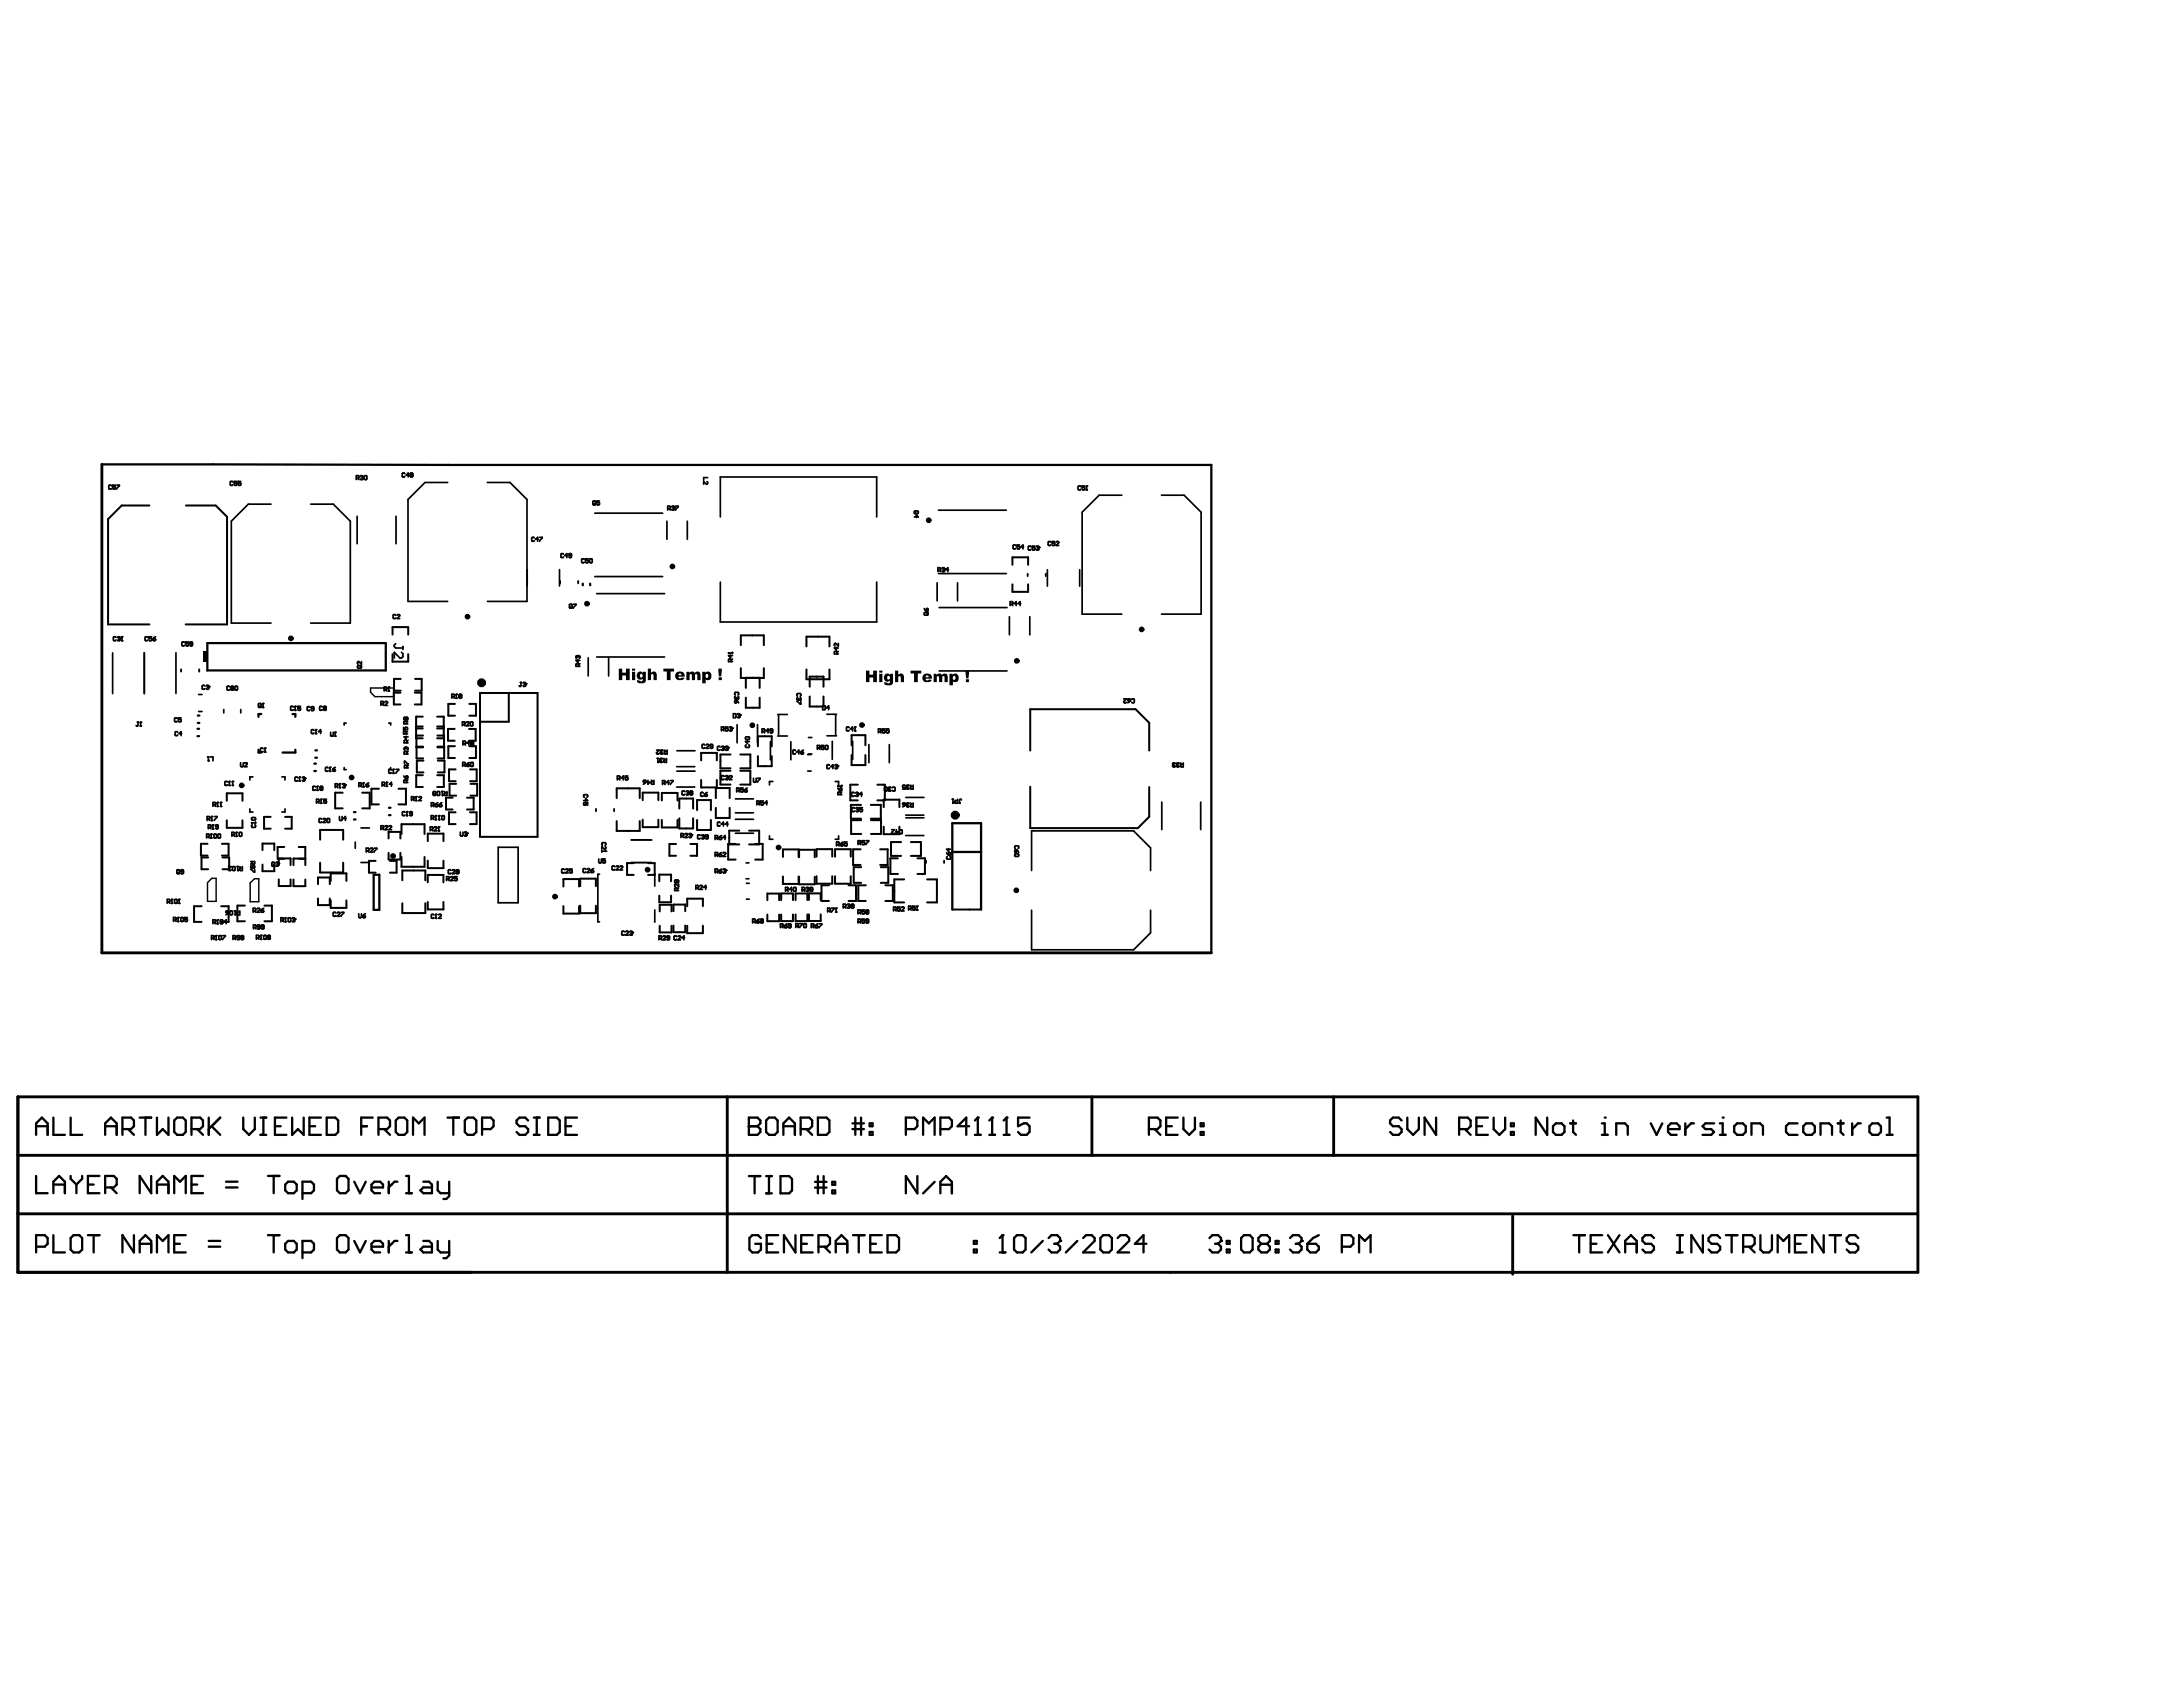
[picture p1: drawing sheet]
<svg xmlns="http://www.w3.org/2000/svg" width="279mm" height="216mm" viewBox="0 0 279 216" stroke-linecap="round" stroke-linejoin="round" font-family="sans-serif">
<path d="M13 59.4v62.5h142M2.3 147.9h243.2M2.3 155.3h243.1M2.3 140.4v22.4h243.2v-22.4h-243.2v22.4M93.1 140.4v22.4M139.8 140.4v7.5M170.7 140.4v7.5M193.6 155.6v7.5" fill="none" stroke="#000" stroke-width=".37"/>
<g fill="none" stroke="#000" stroke-width=".29">
<path d="M13 59.4h14.3M27.3 59.4l30.1 .1M57.4 59.5h32.8M90.2 59.5h64.8v62.4M74.6 74.7v.2M75.5 74.7v.2M25.3 94.2h.2M25.3 93.3h.2M25.3 91.6h.2M25.3 92.5h.2M26.5 82.3h22.9v3.5h-22.9zM33.1 96v.3h.3"/>
<path d="M33.4 91.4h-.3v.3M37.4 91.4h.4v.3M37.8 96v.3h-1.6M40.2 98.7h.2M40.2 97.7h.2M40.4 97h.2M40.4 96h.2M45.3 104.9h.2M45.3 103.9h.2M47.8 112h.8v4.4h-.8zM49.8 104.3h.2M49.8 103.4h.2"/>
<path d="M121.9 116.4v-11h3.7v11M121.9 109h3.7M4.6 144.1h1.5M4.6 159.5h1.1l.4-.3v-.8l-.4-.3h-1.1v2.2M4.6 145.2v-1.4l.8-.8 .7 .8v1.4M4.6 150.5v2.2h1.5M6.8 143v2.2h1.5M6.8 158.1v2.2h1.5M6.8 152.7v-1.5l.8-.7 .7 .7v1.5M6.8 151.6h1.5M9 143v2.2h1.5M9 158.4l.4-.3h.7l.4 .3v1.5l-.4 .4h-.7l-.4-.4z"/>
<path d="M9 150.5v.4l.8 .7M9.8 151.6v1.1M10.5 150.5v.4l-.7 .7M11.3 158.1h1.4M11.3 151.6h.7M12 158.1v2.2M12.7 150.5h-1.4v2.2h1.4M13.5 144.1h1.4M13.5 145.2v-1.4l.7-.8 .7 .8v1.4M13.5 152h1.1l.3-.4v-.7l-.3-.4h-1.1v2.2M14.2 152l.7 .7M15.7 144.5h1.1l.3-.4v-.7l-.3-.4h-1.1v2.2"/>
<path d="M16.4 144.5l.7 .7M17.1 158.1v2.2l-1.4-2.2v2.2M17.9 143h1.5M17.9 159.2h1.5M18.6 143v2.2M19.4 150.5v2.2l-1.5-2.2v2.2M20.1 143v2.2l.7-.7 .8 .7v-2.2M20.1 152.7v-1.5l.7-.7 .8 .7v1.5M20.1 151.6h1.5M22.3 143.4l.4-.4h.7l.4 .4v1.5l-.4 .3h-.7l-.4-.3zM22.3 159.2h.7M22.3 152.7v-2.2l.7 .7 .8-.7v2.2"/>
<path d="M23.8 158.1h-1.5v2.2h1.5M24.5 144.5h1.1l.4-.4v-.7l-.4-.4h-1.1v2.2M24.5 151.6h.7M25.2 144.5l.8 .7M26 150.5h-1.5v2.2h1.5M26.7 158.8h1.5M26.7 159.5h1.5M26.7 143v2.2M27.1 144.1l1.1 1.1M28.2 143l-1.5 1.5M28.9 152h1.5M28.9 151.2h1.5"/>
<path d="M31.1 143v1.5l.8 .7 .7-.7v-1.5M33.3 145.2h.8M33.3 143h.8M33.7 143v2.2M34.3 158.1h1.5M34.3 150.5h1.5M35 150.5v2.2M35 158.1v2.2M35.2 144.1h.7M36.5 159.2l.4-.4h.7l.4 .4v.7l-.4 .4h-.7l-.4-.4zM36.5 151.6l.4-.4h.7l.4 .4v.7l-.4 .4h-.7l-.4-.4zM36.7 143h-1.5v2.2h1.5"/>
<path d="M37.4 143v2.2l.7-.7 .8 .7v-2.2M38.7 152.7h1.1l.4-.4v-.7l-.4-.4h-1.1v2.2M39.6 144.1h.7M41.1 143h-1.5v2.2h1.5M41.8 143h1.1l.4 .4v1.5l-.4 .3h-1.1zM43.1 158.4l.4-.3h.7l.4 .3v1.5l-.4 .4h-.7l-.4-.4zM43.1 150.9l.4-.4h.7l.4 .4v1.4l-.4 .4h-.7l-.4-.4zM45.3 158.8l.8 1.5 .7-1.5M45.3 151.2l.8 1.5 .7-1.5M46.2 144.1h.8M47.5 159.5h1.5v-.3l-.3-.4h-.8l-.4 .4v.7l.4 .4h.8M47.5 152h1.5v-.4l-.3-.4h-.8l-.4 .4v.7l.4 .4h.8"/>
<path d="M47.7 143h-1.5v2.2M48.4 144.5h1.1l.4-.4v-.7l-.4-.4h-1.1v2.2M49.2 144.5l.7 .7M49.8 151.2v1.5M49.8 158.8v1.5M50.7 143.4l.3-.4h.8l.3 .4v1.5l-.3 .3h-.8l-.3-.3zM50.9 158.8h-.4l-.7 .7M50.9 151.2h-.4l-.7 .8M52 158.1h.3v2.2M52 150.5h.3v2.2M52 152.7h.7M52.9 145.2v-2.2l.7 .8 .7-.8v2.2"/>
<path d="M54.2 158.8h.7l.4 .4v1.1h-1.1l-.4-.4 .4-.4h1.1M54.2 151.2h.7l.4 .4v1.1h-1.1l-.4-.4 .4-.3h1.1M56 158.8v1.1l.4 .4h1.1M56 151.2v1.1l.4 .4h1.1M57.3 143h1.5M57.5 151.2v1.9l-.4 .3h-.3M57.5 158.8v1.9l-.4 .3h-.3M58 143v2.2M59.5 143.4l.4-.4h.7l.4 .4v1.5l-.4 .3h-.7l-.4-.3zM61.7 144.5h1.1l.4-.4v-.7l-.4-.4h-1.1v2.2M67.6 143.4l-.4-.4h-.7l-.4 .4v.4l.4 .3h.7l.4 .4v.4l-.4 .3h-.7l-.4-.3M68.3 145.2h.8"/>
<path d="M68.3 143h.8M68.7 143v2.2M70.2 143h1.1l.3 .4v1.5l-.3 .3h-1.1zM72.4 144.1h.7M73.9 143h-1.5v2.2h1.5M95.8 144.1h.1M95.8 143h1.1l.4 .4v.4l-.4 .3 .4 .4v.4l-.4 .3h-1.1zM95.8 144.1h1.1M95.8 150.5h1.5M96.6 150.5v2.2M97.4 158.4l-.4-.3h-.7l-.4 .3v1.5l.4 .4h.7l.4-.4v-.7h-.7M98.1 143.4l.3-.4h.8l.3 .4v1.5l-.3 .3h-.8l-.3-.3z"/>
<path d="M98.1 150.5h.7M98.1 152.7h.7M98.1 159.2h.8M98.4 150.5v2.2M99.6 158.1h-1.5v2.2h1.5M99.9 150.5h1.1l.4 .4v1.5l-.4 .3h-1.1zM100.3 144.1h1.4M100.3 145.2v-1.4l.7-.8 .7 .8v1.4M101.8 158.1v2.2l-1.5-2.2v2.2M102.5 144.5h1.1l.3-.4v-.7l-.3-.4h-1.1v2.2M102.5 159.2h.8M103.2 144.5l.7 .7"/>
<path d="M104 158.1h-1.5v2.2h1.5M104.3 151.3h1.5M104.3 152h1.5M104.7 143h1.1l.4 .4v1.5l-.4 .3h-1.1zM104.7 150.5v2.2M104.8 159.5h1.1l.3-.3v-.8l-.3-.3h-1.1v2.2M105.4 150.5v2.2M105.5 159.5l.7 .8M106.5 152.4h.4v.3h-.4zM106.5 151.3h.4v.3h-.4zM107 159.2h1.4M109.1 143.8h1.5"/>
<path d="M109.1 144.5h1.5M109.2 158.1h1.4M109.5 143v2.2M109.9 158.1v2.2M110.2 143v2.2M111.3 144.9h.4v.3h-.4zM111.3 143.8h.4v.3h-.4zM111.4 159.2h.7M112.9 158.1h-1.5v2.2h1.5M113.6 158.1h1.1l.4 .3v1.5l-.4 .4h-1.1zM115.9 144.5h1.1l.4-.4v-.7l-.4-.4h-1.1v2.2M117.4 150.5v2.2l-1.5-2.2v2.2"/>
<path d="M118.1 145.2v-2.2l.8 .8 .7-.8v2.2M119.6 151.3l-1.5 1.4M120.4 144.5h1.1l.3-.4v-.7l-.3-.4h-1.1v2.2M120.4 152.7v-1.4l.7-.8 .7 .8v1.4M120.4 151.6h1.4M124 144.1h-1.4l1.1-1.1v2.2M124.6 159.9h.4v.4h-.4zM124.6 158.8h.4v.4h-.4zM124.8 145.2h.7M125.1 143h.1M125.1 143v2.2M125.1 143l-.3 .4"/>
<path d="M126.6 145.2h.8M127 143h.1M127 143v2.2M127 143l-.4 .4M128.3 158.1h.1M128.3 158.1v2.2M128.3 158.1l-.4 .3M128.5 145.2h.7M128.8 143h.1M128.8 143v2.2M128.8 143l-.3 .4M129.8 158.4l.4-.3h.7l.4 .3v1.5l-.4 .4h-.7l-.4-.4z"/>
<path d="M131.8 143h-1.5v1.1l.7-.3h.4l.4 .3v.8l-.4 .3h-.7l-.4-.3M133.5 158.8l-1.5 1.5M134.2 158.4l.4-.3h.7l.4 .3v.4M134.9 159.2h.4M135.3 159.2l.4 .3v.4l-.4 .4h-.7l-.4-.4M135.7 158.8h.1M135.7 158.8l-.4 .4M137.9 158.8l-1.5 1.5M138.6 158.4l.4-.3h.7l.4 .3v.4l-1.5 1.5h1.5M140.8 158.4l.4-.3h.7l.4 .3v1.5l-.4 .4h-.7l-.4-.4zM143 158.4l.4-.3h.7l.4 .3v.4l-1.5 1.5h1.5M146.7 159.2h-1.4l1.1-1.1v2.2"/>
<path d="M147 144.5h1.2l.3-.4v-.7l-.3-.4h-1.2v2.2M147.8 144.5l.7 .7M149.3 144.1h.7M150.7 143h-1.4v2.2h1.4M151.5 143v1.5l.7 .7 .7-.7v-1.5M153.7 144.9h.3v.3h-.3zM153.7 143.8h.3v.3h-.3zM154.8 158.4l.4-.3h.7l.4 .3v.4M155.5 159.2h.4M155.9 159.2l.4 .3v.4l-.4 .4h-.7l-.4-.4M156.3 158.8h.1M156.3 158.8l-.4 .4"/>
<path d="M157 159.9h.4v.4h-.4zM157 158.8h.4v.4h-.4zM158.9 158.4l.3-.3h.8l.3 .3v1.5l-.3 .4h-.8l-.3-.4zM161.4 159.2l-.3-.4v-.4l.3-.3h.8l.3 .3v.4l-.3 .4M161.4 159.2l-.3 .3v.4l.3 .4h.8l.3-.4v-.4l-.3-.3M161.4 159.2h.8M163.3 159.9h.3v.4h-.3zM163.3 158.8h.3v.4h-.3zM165.1 158.4l.4-.3h.7l.4 .3v.4M165.8 159.2h.4M166.2 159.2l.4 .3v.4l-.4 .4h-.7l-.4-.4M166.6 158.8h.1"/>
<path d="M166.6 158.8l-.4 .4M167.3 159.2h1.1l.4 .3v.4l-.4 .4h-.7l-.4-.4zM168.8 158.1l-.7 .3-.8 .8M171.7 159.5h1.1l.4-.3v-.8l-.4-.3h-1.1v2.2M179.4 143.4l-.4-.4h-.7l-.4 .4v.4l.4 .3h.7l.4 .4v.4l-.4 .3h-.7l-.4-.3M180.1 143v1.5l.8 .7 .7-.7v-1.5M183.8 143v2.2l-1.5-2.2v2.2M186.8 144.5h1.1l.3-.4v-.7l-.3-.4h-1.1v2.2M187.5 144.5l.7 .7M189 144.1h.7M190.4 143h-1.4v2.2h1.4M191.2 143v1.5l.7 .7 .7-.7v-1.5"/>
<path d="M193.4 144.9h.3v.3h-.3zM193.4 143.8h.3v.3h-.3zM198 143v2.2l-1.4-2.2v2.2M198.8 144.1l.3-.3h.8l.3 .3v.8l-.3 .3h-.8l-.3-.3zM201 143.8h.7M201.3 143.4v1.5l.4 .3M201.4 158.1h1.5M202.1 158.1v2.2M203.6 159.2h.7M205 145.2h.8M205 143.8h.4v1.4M205.1 158.1h-1.5v2.2h1.5"/>
<path d="M205.4 143h.1M205.8 158.1l1.5 2.2M206.9 145.2v-1.4h1.1l.3 .3v1.1M207.3 158.1l-1.5 2.2M208 159.2h1.5M211.3 143.8l.7 1.4 .8-1.4M211.7 158.4l-.4-.3h-.7l-.4 .3v.4l.4 .4h.7l.4 .3v.4l-.4 .4h-.7l-.4-.4M213.5 144.5h1.5v-.4l-.4-.3h-.7l-.4 .3v.8l.4 .3h.7M214.6 158.1h.8M215 158.1v2.2M215.7 143.8v1.4M216.8 143.8h-.4l-.7 .7"/>
<path d="M217.9 158.1v2.2l-1.4-2.2v2.2M219.4 143.8h-1.1l-.4 .3 .4 .4h.7l.4 .4-.4 .3h-1.1M220.1 145.2h.8M220.1 143.8h.4v1.4M220.2 158.4l-.4-.3h-.7l-.4 .3v.4l.4 .4h.7l.4 .3v.4l-.4 .4h-.7l-.4-.4M220.5 143h.1M220.9 158.1h1.5M221.6 158.1v2.2M222.3 143.8h.8l.3 .3v.8l-.3 .3h-.8l-.3-.3v-.8zM223.1 159.5h1.1l.4-.3v-.8l-.4-.3h-1.1v2.2M223.8 159.5l.8 .8M224.2 145.2v-1.4h1.1l.3 .3v1.1"/>
<path d="M225.3 158.1v1.8l.4 .4h.7l.4-.4v-1.8M229.7 159.2h.8M230.1 143.8h-1.1l-.4 .3v.8l.4 .3h1.1M230.8 144.1l.4-.3h.7l.4 .3v.8l-.4 .3h-.7l-.4-.3zM231.2 158.1h-1.5v2.2h1.5M233 145.2v-1.4h1.1l.4 .3v1.1M233.4 158.1v2.2l-1.5-2.2v2.2M234.2 158.1h1.4M234.9 158.1v2.2M235.2 143.8h.8M235.6 143.4v1.5l.4 .3M237.1 143.8v1.4"/>
<path d="M237.8 158.4l-.3-.3h-.8l-.3 .3v.4l.3 .4h.8l.3 .3v.4l-.3 .4h-.8l-.3-.4M238.2 143.8h-.4l-.7 .7M239.3 144.1l.3-.3h.8l.3 .3v.8l-.3 .3h-.8l-.3-.3zM241.5 145.2h.7M241.5 143h.3v2.2M17.9 160.3v-1.5l.7-.7 .8 .7v1.5M20.1 160.3v-2.2l.7 .7 .8-.7v2.2M38.7 160.3h1.1l.4-.4v-.7l-.4-.4h-1.1v2.2M52 160.3h.7M107 160.3v-1.5l.7-.7 .7 .7v1.5M127.9 160.3h.8M173.9 160.3v-2.2l.8 .7 .7-.7v2.2"/>
<path d="M208 160.3v-1.5l.7-.7 .8 .7v1.5M214.6 160.3h.8M227.5 160.3v-2.2l.8 .7 .7-.7v2.2"/>
</g>
<g fill="none" stroke="#000" stroke-width=".22">
<path d="M14.3 62.2l-.1-.1-.3 .1v.3l.1 .1 .3-.1M14.8 62.1h-.4v.2h.2h.2l-.1 .3-.3-.1M14.9 62.1h.4l-.4 .5M29.8 61.7l-.1-.1-.2 .1v.3l.1 .1 .2-.1M30.3 61.6h-.3v.3l.1-.1 .2 .1-.1 .2-.2-.1M30.8 61.6h-.3v.3l.2-.1 .1 .1-.1 .2-.2-.1M34.7 64.5h-2.9l-2.2 2.2v13h5.1M39.8 64.5h2.9l2.1 2.2v13h-5M45.6 61.2h.3v-.2l-.3-.1v.5M45.7 66.1v3.5M45.8 61.2l.1 .2M46.1 61l.3-.1v.1"/>
<path d="M46.3 61.1h.1M46.4 61.1v.1v.2l-.3-.1M46.4 61h.1M46.4 61v.1M46.6 61l.1-.1 .3 .1v.3l-.1 .1-.3-.1zM50.7 78.7h-.1h-.3v.4l.1 .1 .3-.1M50.7 66.1v3.5M50.8 78.7h.1h.3l-.4 .5h.4M51.8 60.6l-.1-.1-.2 .1v.4h.1h.2M52.3 60.8h-.3l.2-.3v.5M52.6 60.8l-.1 .1 .1 .1h.2v-.2M52.6 60.8l-.1-.1 .1-.2 .2 .1v.2"/>
<path d="M52.6 60.8h.2M57.3 61.7h-2.9l-2.2 2.2v13.1h5.1M62.4 61.7h2.9l2.1 2.2v13.1h-5M67.5 72.9v2.1M68.4 68.8h-.1h-.2v.4v.1l.3-.1M68.9 69h-.3l.2-.2v.5M69.1 68.8h.3l-.3 .5M71.6 72.9v2.1M72.1 70.9l-.1-.1-.2 .1v.4l.1 .1 .2-.1M72.6 71.1h-.3l.3-.3v.6M72.9 77.4l.1-.1 .2 .1v.3l-.1 .1-.2-.1zM73 77.7l.2 .1"/>
<path d="M73.1 71.1l-.3-.1 .1-.2 .2 .1v.4v.1l-.3-.1M73.4 77.3h.3l-.3 .5M74.8 71.6l-.1-.1-.3 .1v.3l.1 .1 .3-.1M75.3 71.5h-.3v.3l.1-.1 .2 .1-.1 .2-.2-.1M75.5 71.6v-.1l.3 .1v.3l-.1 .1-.2-.1zM75.9 64.2l.1-.1 .2 .1v.3l-.1 .1-.2-.1zM76 64.5l.2 .1M76.1 65.7h8.7M76.1 73.8h8.7M76.4 76h8.7M76.7 64.1h-.3v.3l.2-.1 .1 .1-.1 .2-.2-.1M85.4 66.7v2.3"/>
<path d="M85.5 65.1l.3-.1-.1-.2h-.2v.5M85.6 65.1l.2 .2M86 64.9l.2-.1 .1 .1M86.1 65h.1M86.2 65l.1 .1-.1 .2-.2-.1M86.3 64.9h.1M86.3 64.9l-.1 .1M86.5 64.8h.3l-.3 .5M88 66.7v2.3M90.5 61.6l.1 .1-.1 .3-.4-.4v.4M90.6 61.1h-.5v.4M92.2 66.2v-5.2h20v5.2"/>
<path d="M92.2 74.5v5.1h20v-5.1M117 65.5l.1-.1h.3l.1 .2-.1 .1h-.3zM117 66.2h.5l-.2-.3v.3M117.2 65.6l-.2 .1M118.3 78.5l.1-.1h.3l.1 .2-.1 .1h-.3zM118.3 77.9l.2 .3M118.5 78l.2-.1 .1 .2-.3 .1zM118.8 78.4l-.2 .2M119.9 74.6v2.3M120 73l.4-.1-.1-.2h-.3v.5M120.1 65.3h8.7M120.1 73.4h8.7"/>
<path d="M120.2 77.8h8.7M120.2 73l.2 .2M120.6 72.7h.2l.1 .1M120.7 72.9h.1M120.8 72.9l.1 .1-.1 .2-.2-.1M120.9 72.8h.1M120.9 72.8l-.1 .1M121.4 72.9h-.3l.2-.2v.5M122.6 74.6v2.3M129.2 78.9v2.3M129.3 77.3h.3l-.1-.3h-.2v.5M129.5 77.3l.1 .2"/>
<path d="M130 69.8l-.1-.1-.2 .1v.4v.1l.3-.1M130.1 77.3h-.3l.3-.3v.5M130.5 69.7h-.3v.3l.2-.1 .1 .3-.1 .1-.2-.1M130.6 77.3h-.3l.3-.3v.5M131 70h-.3l.2-.3v.6M131.8 78.9v2.3M132 70l-.1-.1-.3 .1v.3l.1 .1 .3-.1M132.5 69.9h-.4v.2h.2h.2l-.1 .3-.3-.1M132.6 70l.3-.1 .1 .2M132.8 70.1h.1M132.9 70.1l.1 .1-.1 .2-.3-.1M133 70.1h.1"/>
<path d="M133 70.1h-.1M134.1 72.9v2.1M134.5 69.4l-.1-.1-.2 .1v.3v.1l.3-.1M135 69.3h-.3v.3l.1-.1 .2 .1-.1 .2-.2-.1M135.2 69.4l.1-.1 .2 .1-.3 .4h.3M138.2 72.9v2.1M138.3 62.3l-.1-.1-.2 .1v.3l.1 .1 .2-.1M138.8 62.2h-.3v.2h.2h.1l-.1 .3-.2-.1M139 62.7h.2M139.1 62.2h.1M139.1 62.2l-.1 .1M139.1 62.2v.5"/>
<path d="M143.6 63.4h-2.9l-2.2 2.1v13.1h5.1M148.7 63.4h2.9l2.1 2.1v13.1h-5M14.4 83.5v5.3M14.9 81.6l-.1-.1-.3 .1v.3l.1 .1 .3-.1M15 81.6l.3-.1 .1 .2M15.2 81.7h.1M15.3 81.7l.1 .1-.1 .2-.3-.1M15.4 81.7h.1M15.4 81.7h-.1M15.5 82h.2M15.6 81.5h.1M15.6 81.5v.5"/>
<path d="M15.6 81.5l-.1 .1M17.6 92.4h.2M17.7 92.4v.4l-.1 .1-.2-.1M17.9 92.9h.2M18 92.4h.1M18 92.4v.5M18 92.4l-.1 .1M18.5 83.5v5.3M18.9 81.6l-.1-.1-.2 .1v.3v.1l.3-.1M19.4 81.5h-.3v.2h.1h.2l-.1 .3-.2-.1M19.6 81.7h.2l.1 .2-.2 .1zM19.9 81.5l-.3 .2"/>
<path d="M22.5 83.5v5.3M22.7 92l-.1-.1-.3 .1v.3l.1 .1 .3-.1M22.8 93.7l-.1-.1-.3 .1v.4h.1h.3M23.2 91.9h-.4v.2l.2-.1 .2 .1-.1 .3-.3-.1M23.3 93.9h-.4l.3-.3v.5M23.6 82.2h-.1h-.2v.4l.1 .1 .2-.1M24.1 82.2h-.3v.2l.2-.1 .1 .1-.1 .3-.2-.1M24.6 82.4l-.3-.1 .1-.1h.2v.4l-.1 .1-.2-.1M25.4 91.1h.5M25.4 88.9h.5M26.2 87.8l-.1-.1-.2 .1v.3l.1 .1 .2-.1M26.4 87.8l.2-.1 .1 .2"/>
<path d="M26.6 88h.1M26.6 96.9h.2M26.6 88h.1l-.1 .2-.2-.1M26.7 97.4h.1M26.7 96.9v.5M26.7 87.9h.1M26.7 87.9l-.1 .1M26.8 97.3l-.1 .1M26.9 96.9h.4v.5M28.6 90.8v.4M29.4 87.9l-.1-.1-.3 .1v.3l.1 .1 .3-.1M29.6 88.1v-.1v-.2l.3 .1-.1 .2"/>
<path d="M29.6 88.1v.1v.1l.3-.1-.1-.1M29.6 88.1h.2M30.1 87.9v-.1l.3 .1v.3l-.1 .1-.2-.1zM30.8 97.6v.4l.1 .1 .2-.1v-.4M30.8 90.8v.4M31.3 97.7l.1-.1 .2 .1-.3 .4h.3M32.4 99.4h-.4v.4M33.2 90l.2 .1v.4h-.1h-.2v-.4zM33.2 90.4l.2 .1M33.6 90.5h.1M33.7 90h.1M33.7 90v.5"/>
<path d="M33.7 90l-.1 .1M33.7 95.8l-.1-.1-.3 .1v.4h.1h.3M33.8 96.2h.2M33.9 95.7h.1M33.9 95.7v.5M33.9 95.7l-.1 .1M36.1 99.4h.4v.4M37.5 90.5l-.1-.1-.2 .1v.3l.1 .1 .2-.1M37.7 90.9h.2M37.8 90.4h.1M37.8 90.4v.5M37.8 90.4l-.1 .1"/>
<path d="M38.1 99.5h-.1h-.3v.4l.1 .1 .3-.1M38.3 100h.1M38.3 99.5h.1M38.3 99.5v.5M38.5 90.4h-.4v.2h.2h.2l-.1 .3-.3-.1M38.7 99.5h.2l.1 .1M38.8 99.7h.1M38.9 99.7l.1 .1-.1 .2-.2-.1M39 99.6h.1M39 99.6l-.1 .1M39.7 90.5l-.1-.1-.3 .1v.4h.1h.3M40.2 90.7h-.3l-.1-.1 .1-.2 .3 .1v.4h-.1h-.3"/>
<path d="M40.2 93.5l-.1-.1-.3 .1v.3l.1 .1 .3-.1M40.4 93.9h.1M40.4 93.4h.1M40.4 93.4v.5M40.4 93.4v.1M41.1 93.6h-.3l.2-.2v.5M41.2 90.5v-.1l-.3 .1v.3l.1 .1 .2-.1M41.5 90.6h-.1l.1-.2 .3 .1-.1 .1M41.5 90.6l-.1 .1 .1 .2 .3-.1-.1-.2M41.5 90.6h.2M42 98.3l-.1-.1-.2 .1v.3v.1l.3-.1M42.2 98.7h.1"/>
<path d="M42.2 98.2h.1M42.2 98.2v.5M42.2 98.2v.1M42.3 93.7v.4l.1 .1 .3-.1v-.4M42.6 98.5h.2l.1 .1-.2 .1zM42.8 94.2h.2M42.9 93.7h.1M42.9 93.7v.5M42.9 93.7l-.1 .1M42.9 98.2l-.3 .3M44.1 98.2v.3h.2M44.3 92.5h-.2v.3"/>
<path d="M45.8 85.3v-.1h.4l.1 .2-.1 .1h-.4zM46.3 84.7v.3l-.4-.3-.1 .1v.2M46.3 85.2l-.2 .1M48.8 90.1l.3-.1-.1-.2h-.2v.5M48.9 90.1l.2 .2M49.2 88.3l.3-.1-.1-.3h-.2v.5M49.3 89.9v-.1l.3 .1-.3 .4h.3M49.3 88.3l.2 .1M49.7 88.4h.1M49.7 92.5h.3v.3M49.8 87.9h.1M49.8 87.9l-.1 .1"/>
<path d="M49.8 87.9v.5M50 98.2v.3h-.3M50.1 98.5h-.1h-.2v.4v.1l.3-.1M50.3 99h.1M50.3 98.5h.1M50.3 98.5v.5M50.6 82.4l-.1 .2v.1l.1 .2h1M50.7 98.5h.3l-.3 .5M51.4 83.5l.2 .2v.3l-.2 .2h-.2l-.7-.7v.7M51.6 82.7v.4M51.7 93.1v.3h.2l-.1-.2 .3-.1 .1 .1-.1 .2M51.7 99.3l.2 .3"/>
<path d="M51.8 97.8v-.4l.5 .4M51.9 95.7h.1M51.9 95.7h-.2l.1 .3M51.9 99.4l.2-.1 .1 .3h-.3zM51.9 91.9v-.1l-.2 .1 .1 .2 .1-.1M51.9 91.9l.1-.1 .2 .1-.1 .2-.2-.1M51.9 91.9v.1M52 95.7h.1h.1l-.1 .3M52 94.2v.4l-.3-.3h.5M52 95.7v.1M52 93.9l-.1-.3-.2 .1v.2h.5M52 92.6l-.1-.3-.2 .1v.2h.5"/>
<path d="M52.1 95.1l-.1-.4-.3 .1v.3h.5M52.1 96.5l-.1-.3h-.3v.3h.5M52.1 98.3l-.1-.4-.2 .1v.3h.5M52.2 93.6l-.2 .2M52.2 92.3l-.2 .2M52.2 99.8l-.2 .2M52.2 96.2l-.1 .1M52.2 94.7l-.1 .2M52.3 97.9l-.2 .2M57.8 89.2l.4-.1-.1-.3h-.3v.6M58 89.2l.2 .2M58.3 89.4h.2"/>
<path d="M58.4 88.8h.1M58.4 88.8l-.1 .1M58.4 88.8v.6M58.8 89.1v-.1v-.2l.3 .1-.1 .2M58.8 89.1v.1v.2l.3-.1-.1-.2M58.8 89.1h.2M59.2 92.7h.2l.1-.2-.3-.1v.5M59.2 97.9h.3l.1-.2-.4-.1v.5M59.3 95.2h.2l.1-.3h-.3v.5M59.3 92.7l.2 .2M59.4 97.9l.2 .2M59.4 95.2l.2 .2"/>
<path d="M59.7 92.5l.1-.1 .2 .1-.3 .4h.3M59.7 97.8h.3l.1 .2-.3 .1zM60.1 97.6l-.4 .2M60.1 95.1h-.3l.2-.2v.5M60.2 92.5l.1-.1 .2 .1v.3l-.1 .1-.2-.1zM60.2 97.7l.1-.1 .3 .1v.3l-.1 .1-.3-.1zM60.4 95.1l-.1-.1 .1-.1h.2l-.1 .2M60.4 95.1h.1M60.4 95.1l-.1 .1 .1 .2 .2-.1-.1-.2M66.6 87.3h.2M66.7 87.3v.5h-.1h-.2M66.9 87.4l.3-.1 .1 .2"/>
<path d="M67.1 87.6h.1M67.2 87.6l.1 .1-.1 .1h-.3M67.3 87.5h.1M67.3 87.5l-.1 .1M73.9 83.9h.1M73.9 83.9l-.2 .1 .1 .3M73.9 83.9l.1 .1M74 84.4v.4l-.3-.3h.5M74 84v.1M74 84l.1-.1 .1 .1-.1 .3M74.1 85.3l-.1-.4-.3 .1v.3h.5M74.2 84.9l-.1 .2"/>
<path d="M75.3 84.2v2.3M76.4 84.1h8.7M77.9 84.2v2.3M79 99.6h.3v-.3h-.3v.5M79.2 99.6l.1 .2M79.9 99.6h-.4l.3-.3v.5M80.4 99.3h-.4v.3l.2-.1 .2 .1-.1 .2-.3-.1M82.4 99.9h.3v.2h-.3l-.1-.1zM82.9 99.9v.5l.3-.3h-.4M83.4 99.9l.1 .1M83.7 99.9v.5h-.3v-.3l.3-.1M84 96h.4l-.4 .3 .1 .2 .3-.1"/>
<path d="M84.1 97.1h.2M84.2 97.6h.1M84.2 97.1v.5M84.3 97.5l-.1 .1M84.5 97.4h.1M84.5 97.4v.2l.3-.1M84.5 96.3h.1M84.5 96.3l.1 .2 .3-.1M84.5 97.3v.1M84.5 97.3h.1M84.6 96.2l-.1 .1M84.6 96.2h.1"/>
<path d="M84.8 97.1h-.3v.2M84.9 96.1l-.3-.1-.1 .1 .1 .1M85 97.1l.1 .1M85 96l.2 .2M85.3 97.1v.5l-.3-.1v-.3h.3M85.4 96v.5l-.4-.1 .1-.2h.3M85.8 99.9h.3l-.3 .5M86.6 98.1h2.3M86.6 98.7h2.4M86.6 96.1h2.4M90.2 95.3h-.1h-.2v.4v.1l.3-.1M90.4 95.3h.1h.2l-.3 .5h.3"/>
<path d="M91.2 95.5h-.2l-.1-.1 .1-.1h.2v.4l-.1 .1-.2-.1M92.2 95.6l-.1-.1-.3 .1v.3l.1 .1 .3-.1M92.3 95.6l.3-.1 .1 .2M92.3 93.4h.3l.1-.3-.4-.1v.5M92.5 95.8h.1M92.5 93.4l.2 .1M92.6 95.8l.1 .1-.1 .1-.3-.1M92.7 95.7h.1M92.7 95.7l-.1 .1M92.7 99.4l-.1-.1-.3 .1v.3l.1 .1 .3-.1M92.8 95.6l.3-.1 .1 .2M92.8 99.4l.3-.1 .1 .1"/>
<path d="M93 95.8h.1M93 99.5h.1M93.1 95.8l.1 .1-.1 .1-.3-.1M93.1 99.5l.1 .1-.1 .2-.3-.1M93.2 95.7h.1M93.2 95.7l-.1 .1M93.2 99.4h.1M93.2 93h-.4v.3l.2-.1 .2 .1-.1 .2h-.3M93.2 99.4l-.1 .1M93.2 83.6h.1M93.2 83.6h.6M93.2 83.6l.1 .1"/>
<path d="M93.4 93.1l.2-.1 .1 .2M93.4 99.4v-.1l.3 .1-.3 .4h.3M93.5 83.8v.4l-.3-.3h.6M93.5 93.3h.1M93.6 84.7l-.1-.4-.3 .1v.3h.6M93.6 93.3l.1 .1-.1 .1h-.2M93.7 93.2h.1M93.7 93.2l-.1 .1M93.8 84.3l-.2 .2M93.8 83.5v.2M93.9 91.3l.3 .1v.4h-.1h-.2zM94.1 89.6h.2l-.1 .4-.2-.1z"/>
<path d="M94.1 88.9h-.1l.1-.3h.4v.1v.2M94.1 89.1l-.1 .3 .1 .1 .2-.1M94.3 89.3v.1M94.3 89.4l.1 .1M94.3 89.6l.2 .4M94.3 92.7v2.4M94.4 89.5h.1M94.4 91.4l.2-.1 .1 .2M94.5 89.1v.3l-.1 .1M94.5 91.6h.1M94.6 91.6l.1 .1-.1 .1h-.2M94.7 91.5h.1"/>
<path d="M94.7 91.5l-.1 .1M95.4 94.4l.1-.1h.3l.1 .3h-.1h-.3zM95.5 95.3l-.1 .1 .1 .3h.3l.1-.1-.1-.3M95.7 94.8v.3l-.3-.2h.5M96.4 99.6v.4l.1 .1 .3-.1v-.4M96.9 99.6h.4l-.4 .5M97 92.7v2.4M97.5 93.6h.3l.1-.2-.4-.1v.5M97.7 93.6l.2 .2M98.4 93.5h-.4l.3-.2v.5M98.6 94.9v2.3M98.9 93.5h-.3v-.2l.3 .1v.3l-.1 .1-.2-.1"/>
<path d="M99.5 91.4h1.3M99.5 94.2h1.3M99.6 91.6v2.5M101.2 94.9v2.3M101.8 96.1l-.1-.1-.2 .1v.3l.1 .1 .2-.1M102 89.8l.4 .3h.1v-.3M102.1 89.1l-.1-.1 .1-.2h.3h.1l-.1 .3M102.1 89.3l-.1 .2 .1 .1 .1-.1M102.2 89.4v.1M102.2 89.5l.1 .1M102.3 96.2h-.3l.2-.2v.5M102.3 89.6h.1"/>
<path d="M102.4 89.3l.1 .2-.2 .1M102.5 96.2h.2l.1 .2-.2 .1zM102.8 96l-.3 .2M103.4 98.7h.4M103.4 96.6h.4M103.5 94.4h.4M103.5 96.5h.4M104.6 95.7h.4l-.1-.3h-.3v.5M104.8 95.7l.2 .2M105.3 90.3l.3 .1v.3l-.1 .1h-.2zM105.5 95.4h-.4v.3l.2-.1 .2 .1-.1 .2-.3-.1M105.6 95.5l.1-.1 .3 .1v.3l-.1 .1-.3-.1z"/>
<path d="M105.8 94.2h1.3M105.8 91.4h1.3M106.1 90.6h-.3l.3-.3v.5M106.2 97.9h-.1h-.3v.4l.1 .1 .3-.1M106.5 94.9v2.3M106.7 98.1h-.4l.3-.2v.5M106.9 97.9h.2l.1 .1M107 91.5v2.6M107 98.1h.1M107 82.8v.4l-.2-.3h.5M107.1 98.1l.1 .1-.1 .2-.2-.1M107.1 83.7l-.1-.3h-.2v.3h.5"/>
<path d="M107.2 98h.1M107.2 98l-.1 .1M107.3 82.3v.4l-.4-.4-.1 .1 .1 .3M107.3 83.4l-.2 .1M108.7 93.1l-.1-.1-.3 .1v.4h.1h.3M109.1 94.9v2.3M109.2 93.3h-.4l.3-.3v.5M109.4 93.5h.1M109.4 93h.1M109.4 93v.5M109.4 93v.1M111.2 95.3v2.3"/>
<path d="M112.4 93.6l.4-.1-.1-.2h-.3v.5M112.6 93.6l.2 .2M113.3 93.3h-.4v.2h.2h.2l-.1 .3-.3-.1M113.8 93.3h-.4v.2h.2h.2l-.1 .3-.3-.1M113.8 95.3v2.3M120.2 85.9h8.7M143.8 89.4h.4l-.4 .4 .1 .1h.3M144.4 89.4h.2l.1 .3h-.3l-.1-.1zM144.7 89.7l-.4 .2M144.8 89.5l.1-.1 .3 .1v.4h-.1h-.3M150.1 98h.1M150.1 98l.1 .1h.2"/>
<path d="M150.2 97.9h.1M150.2 97.9l-.1 .1M150.4 97.7l-.2-.1-.1 .1 .1 .2M150.6 98h.1M150.6 98l.1 .1h.2M150.7 97.9l-.1 .1M150.7 97.9h.1M150.9 97.7l-.2-.1-.1 .1 .1 .2M151.1 97.6l.2 .2M151.4 97.6v.5h-.3l.1-.3h.2M21.4 115.4h.3v-.3h-.3v.5M21.6 115.4l.1 .2"/>
<path d="M21.9 115.6h.2M22 115.1h.1M22 115.1l-.1 .1M22 115.1v.5M22.2 117.8h.3v-.3l-.3-.1v.5M22.3 115.2l.1-.1 .3 .1v.3l-.1 .1-.3-.1zM22.4 117.8l.1 .1M22.6 111.4l.1-.1 .3 .1v.3l-.1 .1-.3-.1zM22.7 117.9h.2M22.8 117.4h.1M22.8 117.4l-.1 .1M22.8 117.4v.5"/>
<path d="M22.8 111.6l.2 .2M22.8 115.6h.2M22.9 115.1h.1M22.9 115.1v.5M22.9 115.1l-.1 .1M23.2 117.4l.3 .1v.3l-.1 .1-.3-.1v-.3zM23.5 111.6h-.3l-.1-.1 .1-.2 .3 .1v.3l-.1 .1-.3-.1M24 117.4h-.4v.3l.3-.1 .1 .2-.1 .1-.3-.1M26.4 107.1h.3l.1-.3-.4-.1v.6M26.5 104.8h.4l-.1-.3h-.3v.5M26.6 107.1l.2 .2M26.7 105.9l.3-.1-.1-.2h-.2v.5"/>
<path d="M26.7 104.8l.2 .2M26.8 105.9l.2 .2M27 107.3h.1M27 105h.2M27 106.7h.1M27 106.7v.1M27 106.7v.6M27.1 104.5h.1M27.1 104.5l-.1 .1M27.1 104.5v.5M27.2 106.1h.1M27.3 105.6h.1"/>
<path d="M27.3 105.6h-.1M27.3 105.6v.5M27.3 118.1h.2l.1-.3-.3-.1v.5M27.3 103l.3-.1-.1-.2h-.2v.5M27.4 118.1l.2 .1M27.4 103l.2 .2M27.4 104.5h.4l-.4 .5M27.5 106.7l.2 .1v.4l-.1 .1-.2-.1v-.4zM27.7 119.7h.1M27.7 119.7l-.1 .1M27.7 119.7v.5M27.8 118.2h.1"/>
<path d="M27.8 103.2h.1M27.8 117.7h.1M27.8 117.7v.5M27.8 117.7v.1M27.9 102.7h.1M27.9 102.7l-.1 .1M27.9 102.7v.5M27.9 106.8l.1-.1 .2 .1v.4l-.1 .1-.2-.1zM27.9 105.8h-.2l-.1-.1 .1-.1h.2v.4l-.1 .1-.2-.1M28.1 119.7l.2 .1v.4h-.3v-.4zM28.2 103.2h.2M28.3 117.7l.2 .1v.3l-.1 .1-.2-.1v-.3z"/>
<path d="M28.3 102.7h.1M28.3 102.7v.5M28.3 102.7l-.1 .1M28.5 119.7h.3l-.3 .5M28.9 116.7l.3-.1 .1 .2h-.3zM29 118h-.3l.2-.3v.5M29.1 100.1l-.1-.1-.2 .1v.3l.1 .1 .2-.1M29.2 110.9h.4l-.4 .3 .1 .2 .3-.1M29.3 116.8l-.4 .3M29.3 100.5h.1M29.4 100h.1M29.4 100v.5"/>
<path d="M29.4 100l-.1 .1M29.5 116.6l.3 .1v.3l-.1 .1-.3-.1v-.3zM29.7 106.9l.3-.1-.1-.3h-.2v.5M29.7 100.5h.2M29.8 100h.1M29.8 100v.5M29.8 100l-.1 .1M29.8 110.9l.3 .1v.3l-.1 .1-.2-.1v-.3zM29.9 106.9l.1 .1M30 116.6h.2M30.1 117.1h.1M30.1 116.6v.5"/>
<path d="M30.2 117l-.1 .1M30.2 107h.2M30.3 106.5h.1M30.3 106.5l-.1 .1M30.3 106.5v.5M30.3 110.9h.2M30.3 116.6l.2 .1M30.4 111.4h.1M30.4 110.9v.5M30.5 111.3l-.1 .1M30.7 120h-.3l-.1-.1 .1-.2 .3 .1v.4h-.1h-.3M30.7 110.9l.1 .2"/>
<path d="M30.7 116.6v.5l-.4-.1 .1-.3h.3M30.7 106.5l.2 .1v.3v.1l-.3-.1v-.3zM30.9 120l-.1-.1 .1-.2 .3 .1-.1 .2M30.9 120l-.1 .1 .1 .1h.3l-.1-.2M30.9 120h.2M31 110.9v.5l-.3-.1 .1-.2h.2M32 103.5v.4h.4M32.1 110.3h.5v.2l-.3 .1v-.3M32.1 111.3l.4 .3h.1v-.3M32.2 110.8l-.1 .1 .1 .2h.3l.1-.2-.1-.1-.2 .1v.2M32.2 105.3h.1M32.2 104.7l.1-.1h.3l.1 .3-.1 .1h-.3z"/>
<path d="M32.2 105.3h.5M32.2 105.3l.1 .1M32.3 110.4l-.2 .2M32.3 105.6h-.1l.1 .3h.3l.1-.1-.1-.2M32.4 116.6h.3v-.3l-.3-.1v.5M32.4 118.7h.3l.1-.2-.4-.1v.5M32.6 116.6l.1 .1M32.6 118.7l.2 .2M32.7 105.2v.2M32.9 116.3l.1-.1 .2 .1-.3 .4h.3M33.3 118.6h-.3l-.1-.1 .1-.1 .3 .1v.3l-.1 .1-.3-.1M33.4 119.7h.1"/>
<path d="M33.4 119.7l-.1 .1M33.4 119.7v.5M33.4 116.5h.3l.1 .2h-.3zM33.8 116.2l-.4 .3M33.8 118.6l-.3-.1v-.1l.3 .1v.3l-.1 .1-.2-.1M33.8 119.7l.3 .1v.3l-.1 .1-.3-.1v-.3zM34.3 120v-.1v-.2l.3 .1-.1 .2M34.3 120v.2l.3-.1-.1-.1M34.3 120h.2M34.8 110.4h.1h.2v.4l-.1 .1-.2-.1zM35 110.7l.1 .2M35.3 110.4h.3v.1"/>
<path d="M35.5 110.6h.1M35.6 110.6v.1v.2l-.3-.1M35.6 110.5h.1M35.6 110.5v.1M35.9 117.8h.3l.1-.3h-.4v.5M36.1 117.8l.2 .2M36.5 118h.1M36.5 103.5v.4h-.4M36.5 117.5h.1M36.5 117.5v.5M37 117.5h.2v.4l-.1 .1-.2-.1v-.4zM37.4 117.5h.2l.1 .1"/>
<path d="M37.6 117.7h.1M37.6 117.7l.1 .1-.1 .2-.2-.1M37.7 117.6h.1M37.7 117.6l-.1 .1M40.4 100.7l-.1-.1-.3 .1v.4h.1h.3M40.5 102.6l.3-.1v-.2h-.3v.5M40.5 101.1h.2M40.6 100.6h.1M40.6 100.6v.5M40.6 100.6l-.1 .1M40.7 102.6l.1 .2M41 102.8h.2"/>
<path d="M41 100.9v-.1v-.2l.3 .1-.1 .2M41 100.9v.1v.1h.3l-.1-.2M41 100.9h.2M41.1 102.3h.1M41.1 102.3l-.1 .1M41.1 102.3v.5M41.2 104.8h-.1h-.3v.4l.1 .1 .3-.1M41.3 104.8h.1h.3l-.4 .5h.4M41.8 102.3h-.4v.2h.2h.2l-.1 .3-.3-.1M41.9 104.8h.3v.4l-.1 .1-.2-.1zM42.9 100.6h.3v-.3h-.3v.5M43 116.8h-.1h-.3v.4l.1 .1 .3-.1"/>
<path d="M43.1 100.6l.1 .2M43.1 116.8h.1h.3l-.4 .5h.4M43.4 100.8h.2M43.4 104.5v.4l.1 .1 .3-.1v-.4M43.5 100.3h.1M43.5 100.3l-.1 .1M43.5 100.3v.5M43.7 116.8h.3l-.3 .5M43.8 100.4l.3-.1 .1 .2M44 100.6h.1M44.1 100.6h.1l-.1 .2-.3-.1M44.2 100.5h.1"/>
<path d="M44.2 100.5l-.1 .1M44.3 104.8h-.3l.2-.3v.5M45.5 107.8v.8M45.9 116.9v.5h.1h.3v-.5M45.9 100.5l.4-.1-.1-.2h-.3v.5M46.1 100.5l.2 .2M46.2 110.4h1.1M46.2 106h1.1M46.4 117.2h.3l.1 .2h-.3zM46.4 100.7h.2M46.5 100.2h.1M46.5 100.2l-.1 .1"/>
<path d="M46.5 100.2v.5M46.8 116.9l-.4 .3M46.9 100.4h.2l.1 .2-.3 .1zM46.9 108.9h.2l.1-.3-.3-.1v.6M47 108.9l.2 .2M47.2 100.2l-.3 .2M47.4 108.6l.1-.1 .2 .1-.3 .5h.3M47.9 108.5h.3l-.3 .6M48.8 106h.2l.1-.2-.3-.1v.5M48.9 100.5l.3-.1v-.3h-.3v.5M48.9 106l.2 .2M49.1 100.5l.1 .1"/>
<path d="M49.3 105.8v-.1l.3 .1-.3 .4h.3M49.4 100.6h.2M49.5 100.1h.1M49.5 100.1v.5M49.5 100.1l-.1 .1M49.8 105.8l.1-.1 .2 .1-.3 .4h.3M50.2 100.4h-.4l.3-.3v.5M51.8 104l-.1-.1-.2 .1v.3l.1 .1 .2-.1M52 104.4h.2M52 100.1l-.1-.3-.2 .1v.2h.5M52.1 103.9h.1M52.1 103.9v.5"/>
<path d="M52.1 103.9l-.1 .1M52.7 102.3l.3-.1-.1-.2h-.2v.5M52.8 104.1l-.4-.1 .1-.1 .3 .1v.3l-.1 .1-.3-.1M52.8 102.3l.2 .2M53.2 102.5h.1M53.3 102h.1M53.3 102h-.1M53.3 102v.5M53.6 102h.1h.2l-.3 .5h.3M55.1 106.2l.3-.1-.1-.3h-.2v.5M55.2 104.7l.3-.1-.1-.2h-.2v.5M55.2 103.1h.3v-.3l-.3-.1v.5"/>
<path d="M55.2 106.2l.2 .1M55.3 104.7l.2 .2M55.4 103.1l.1 .1M55.5 117.1v-.1l-.3 .1v.3l.1 .1 .2-.1M55.6 105.9l.1-.1 .2 .1-.3 .4h.3M55.7 104.9h.2M55.7 103h.3v.2h-.2zM55.7 117.5h.2M55.8 101.4l-.1-.1-.3 .1v.3l.3 .1 .1-.2-.4-.1M55.8 104.4h.1M55.8 104.4l-.1 .1M55.8 104.4v.5"/>
<path d="M55.8 117h.1M55.8 117v.5M55.8 117l-.1 .1M56 101.3l.3 .1v.3l-.1 .1-.3-.1v-.3zM56 102.7l-.3 .3M56.1 106.3h.1M56.1 104.9h.2M56.1 117.1l.1-.1 .3 .1-.4 .4h.4M56.2 105.8h.1M56.2 105.8v.5M56.2 105.8l-.1 .1M56.2 104.4h.1"/>
<path d="M56.2 104.4v.5M56.2 104.4l-.1 .1M56.2 103h.3l.1 .2h-.3zM56.5 101.3h.2M56.6 102.7l-.4 .3M56.6 101.8h.1M56.6 101.3v.5M56.6 104.4l.3 .1v.3l-.1 .1-.3-.1v-.3zM56.7 101.7l-.1 .1M56.9 101.3l.1 .2M57.2 112.5h.2l.1-.2-.3-.1v.5M57.2 101.3v.5l-.3-.1 .1-.2h.2"/>
<path d="M57.3 112.5l.2 .2M57.7 112.3v-.1l.3 .1-.3 .4h.3M57.7 111.4l-.1-.1-.2 .1v.3l.1 .1 .2-.1M57.9 111.4l.1-.1 .2 .1-.3 .4h.3M58.5 111.6l-.1-.1 .1-.2 .2 .1-.1 .2M58.5 111.6h-.1l.1 .2 .2-.1-.1-.1M58.5 111.6h.1M58.5 112.2h-.3v.2h.1h.2l-.1 .3-.2-.1M58.9 106.5v.4l.1 .1 .3-.1v-.4M59.4 106.6l.3-.1 .1 .2M59.6 106.7h.1M59.7 106.7l.1 .1-.1 .2-.3-.1"/>
<path d="M59.8 106.7h.1M59.8 106.7h-.1M63.8 108.4h2.5v7.1h-2.5zM72.2 111.3l-.1-.1-.2 .1v.3l.1 .1 .2-.1M72.4 111.3l.1-.1 .2 .1-.3 .4h.3M73.2 111.2h-.3v.3l.2-.1 .1 .1v.2l-.3-.1M74.7 102.5h.5l-.2-.3v.3M74.8 102l-.1-.1 .1-.2h.3l.1 .1-.1 .2M74.8 102.7l-.1 .1 .1 .2h.2v-.3h.2v.3M75 111.2h-.1h-.3v.4l.1 .1 .3-.1M75.1 111.2h.1h.3l-.4 .5h.4M75.6 111.4h.3l.1 .2-.3 .1z"/>
<path d="M76 111.2l-.4 .2M76.6 109.9v.5h.1h.3v-.5M76.7 111.9h-.2v6.1h.2M77 108.9v.1M77 108.9h.5M77.1 108.2l-.1-.1 .1-.3h.3l.1 .1-.1 .3M77.4 108.3l.1 .1-.1 .3-.4-.4v.4M77.4 108.9h.1M77.5 109.9h-.4v.3l.2-.1 .2 .1-.1 .2h-.3M77.5 108.9h.1M78.7 110.9l-.1-.1-.3 .1v.4h.1h.3M78.8 110.9l.1-.1 .3 .1-.4 .4h.4"/>
<path d="M79.3 110.9l.1-.1 .3 .1-.4 .4h.4M79.9 119.3l-.1-.1-.2 .1v.3l.1 .1 .2-.1M80.1 119.3l.1-.1 .2 .1-.3 .4h.3M80.6 119.3l.2-.1 .1 .1M80.8 119.4h.1M80.8 119.4l.1 .1-.1 .2-.2-.1M80.9 119.3h.1M80.9 119.3l-.1 .1M82.7 100.1l-.4 .3M83.8 111.9v1.5M83.8 116.5v1.5M84.8 100.2h.3l-.1-.3h-.2v.5"/>
<path d="M84.8 119.9l.1-.1 .3 .1-.4 .4h.4M85 100.2l.1 .2M85.6 100.2h-.3l.3-.3v.5M86.6 100.7h2.3M86.6 112.7l-.1-.1-.1 .1v.3l.2-.1M86.6 112.7l.1-.1 .2 .1-.1 .3-.2-.1M86.6 112.7v.2M86.6 119.9l-.1-.1-.2 .1v.3l.1 .1 .2-.1M86.7 114v-.3l-.3-.1v.4h.5M86.8 119.9l.1-.1 .2 .1-.3 .4h.3M86.9 113.1v.4l-.4-.4-.1 .1v.3M86.9 113.6l-.2 .2"/>
<path d="M87.2 107h.2l.1-.2-.3-.1v.5M87.3 107l.2 .2M87.6 101.3l-.1-.1-.2 .1v.3l.1 .1 .2-.1M87.7 106.8v-.1l.3 .1-.3 .4h.3M87.8 101.3l.3-.1v.2M88 101.5h.1M88.1 101.5v.1v.1l-.3-.1M88.1 101.4h.1M88.1 101.4v.1M88.2 106.8l.2-.1 .1 .1M88.3 106.9h.1M88.4 101.5l-.1-.1 .1-.2 .2 .1v.2"/>
<path d="M88.4 101.5l-.1 .1 .1 .1 .2-.1v-.1M88.4 101.5h.2M88.4 106.9l.1 .1-.1 .2-.2-.1M88.5 106.8h.1M88.5 106.8l-.1 .1M89.1 113.7l.3-.1-.1-.3h-.2v.5M89.2 113.7l.2 .1M89.6 113.4l.1-.1 .2 .1-.3 .4h.3M89.6 106.9l-.1-.1-.2 .1v.4h.1h.2M89.8 106.9l.2-.1 .1 .2M90 107.1h.1M90 101.5l-.1-.1-.2 .1v.3l.1 .1 .2-.1"/>
<path d="M90 107.1l.1 .1-.1 .1h-.2M90.1 107h.1M90.1 107l-.1 .1M90.2 101.7h.2l.1 .1-.2 .1zM90.4 113.6h-.3l.2-.3v.5M90.5 101.4l-.3 .3M90.6 107.1l-.3-.1 .1-.2 .2 .1v.4h-.3M91.5 107.3h.3l.1-.3-.4-.1v.5M91.5 109.4h.4l-.1-.3h-.3v.5M91.5 111.6l.4-.1-.1-.3h-.3v.5M91.7 107.3l.2 .1M91.7 109.4l.2 .2"/>
<path d="M91.7 111.6l.2 .1M92 107.2h.3l.1 .2h-.3zM92 109.4h.3l.1 .1-.3 .1zM92 111.5h.3l.1 .1-.3 .1zM92.2 105.3l-.1-.1-.3 .1v.3l.1 .1 .3-.1M92.4 106.9l-.4 .3M92.4 109.1l-.4 .3M92.4 111.2l-.4 .3M92.5 109.2l.1-.1 .3 .1-.4 .4h.4M92.5 111.3l.3-.1 .1 .2M92.7 105.5h-.4l.3-.3v.5M92.7 111.5h.1"/>
<path d="M92.8 111.5l.1 .1-.1 .1-.3-.1M92.9 111.4h.1M92.9 107.2h-.4l.3-.3v.5M92.9 111.4l-.1 .1M93.2 105.5h-.4l.3-.3v.5M94.1 102.2h2.3M94.1 104.9h2.3M94.1 104h2.3M94.1 106.6h2.3M94.3 101.2h.2l.1-.3-.3-.1v.6M94.5 101.2l.1 .2M95.1 100.8h-.3v.3l.2-.1 .1 .3-.1 .1-.2-.1"/>
<path d="M95.3 101.1h.3v.2l-.2 .1zM95.5 110.4h.4M95.5 112.5h.4M95.5 115.1h.4M95.5 113h.4M95.6 100.8l-.3 .3M96.3 118l.4-.1-.1-.3h-.3v.5M96.5 118l.2 .1M96.8 117.9h.3l.1 .1-.3 .1zM96.9 102.8h.2l.1-.2-.3-.1v.5M97 102.8l.2 .2M97.2 117.6l-.4 .3"/>
<path d="M97.4 117.9l-.1-.1 .1-.2 .3 .1-.1 .2M97.4 117.9l-.1 .1 .1 .1 .3-.1-.1-.1M97.4 117.9h.2M97.7 102.5h-.3v.3l.1-.1 .2 .1-.1 .2-.2-.1M98.2 102.8h-.3l.2-.3v.5M98.5 107v.4h.4M98.9 100h-.4v.5M99.9 118.6h.2l.1-.3-.3-.1v.5M100.1 118.6l.1 .1M100.4 118.5h.2l.1 .2h-.2zM100.5 113.9l.4-.1-.1-.2h-.3v.5M100.7 113.9l.2 .2"/>
<path d="M100.7 118.2l-.3 .3M101.2 118.5l-.3-.1 .1-.2 .2 .1v.4h-.3M101.4 113.8h-.4l.3-.2v.5M101.6 113.6l.3 .1v.3l-.1 .1-.2-.1v-.3zM101.8 118.5h.4l-.1-.3h-.3v.5M102 118.5l.2 .2M102.4 118.2h.3l-.3 .5M102.7 113.9h.2l.1-.2-.3-.1v.5M102.8 113.9l.2 .2M102.9 118.3v-.1l.3 .1v.3l-.1 .1-.2-.1zM103.2 113.7l.2-.1 .1 .1M103.3 113.8h.1"/>
<path d="M103.4 113.8l.1 .1-.1 .2-.2-.1M103.5 113.7h.1M103.5 113.7l-.1 .1M103.8 118.6h.3l.1-.3-.4-.1v.5M104 118.6l.2 .1M104 113.8h-.2l-.1-.1 .1-.1 .2 .1v.3l-.1 .1-.2-.1M104.3 118.5h.3l.1 .2h-.3zM104.7 118.2l-.4 .3M104.8 118.2h.4l-.4 .5M105.9 116.6h.3l.1-.3-.4-.1v.5M106.1 116.6l.2 .1M106.4 116.2h.4l-.4 .5"/>
<path d="M106.9 100h.4v.5M106.9 116.7h.2M107 116.2h.1M107 116.2v.5M107 116.2l-.1 .1M107.1 108.1h.2l.1-.3h-.3v.5M107.2 100.6h.1M107.2 108.1l.2 .2M107.2 100.8l.3 .4M107.2 100.6h.5M107.2 100.6l.1 .1M107.3 107v.4h-.4"/>
<path d="M107.5 100.9l.2-.1v.3l-.2 .1zM107.6 101.7l-.1-.3h-.3v.3h.5M107.6 108h.2l.1 .2-.2 .1zM107.7 101.4l-.1 .1M107.7 100.5v.2M107.9 107.8l-.3 .2M107.9 116.1l.4-.1-.1-.3h-.3v.5M108.1 116.1l.2 .1M108.4 107.8h-.3v.2l.2-.1 .1 .1-.1 .3-.2-.1M108.4 115.8l.3-.1 .1 .2M108.6 116h.1M108.7 116l.1 .1-.1 .1-.3-.1"/>
<path d="M108.8 115.9h.1M108.8 115.9l-.1 .1M109 116l-.1 .1 .1 .1 .3-.1-.1-.1M109 116l-.1-.1 .1-.2 .3 .1-.1 .2M109 116h.2M109.3 101.5l-.1-.1-.2 .1v.3l.1 .1 .2-.1M109.4 103.4h-.1h-.3v.4l.1 .1 .3-.1M109.5 101.5l.3-.1v.2M109.5 103.4h.3l.1 .1M109.7 101.7h.1M109.7 103.6h.1M109.8 101.7v.2l-.3-.1"/>
<path d="M109.8 103.6l.1 .1-.1 .2-.3-.1M109.8 118h.3l.1-.3-.4-.1v.5M109.8 116.8l.4-.1-.1-.2h-.3v.5M109.8 107.9l.4-.1-.1-.2h-.3v.5M109.8 101.6h.1M109.8 101.6v.1M109.9 103.5h.1M109.9 103.5l-.1 .1M110 118l.2 .1M110 116.8l.2 .2M110 107.9l.2 .2M110.3 101.7h-.3l.3-.3v.5"/>
<path d="M110.4 103.4h-.4v.2l.2-.1 .2 .1-.1 .3-.3-.1M110.7 117.6h-.4v.3l.2-.1 .2 .1-.1 .2-.3-.1M110.7 116.5h-.4v.2l.2-.1 .2 .1-.1 .3-.3-.1M110.7 107.6h-.4v.2h.2h.2l-.1 .3-.3-.1M110.8 107.6h.4l-.4 .5M110.9 116.7l-.1 .1 .1 .2 .3-.1-.1-.2M110.9 116.7l-.1-.1 .1-.1h.3l-.1 .2M110.9 116.7h.2M111.2 117.9h-.3l-.1-.1 .1-.2 .3 .1v.3l-.1 .1-.3-.1M113.3 100.7l.2 .1v.4h-.3v-.4zM113.7 101.1h.1M113.7 101.1l.1 .1h.2"/>
<path d="M113.8 101h.1M113.8 101l-.1 .1M114 100.8l-.2-.1-.1 .1 .1 .2M114.1 106.2h.4l-.4 .3 .1 .2 .3-.1M114.2 100.8l.1-.1 .3 .1v.4h-.1h-.3M114.4 116.4h.2l.1-.2-.3-.1v.5M114.5 116.4l.2 .2M114.7 106.2v.5l.3-.3h-.4M115.1 106.3l.1-.1 .3 .1v.3l-.1 .1-.3-.1M115.2 116.1h-.3v.2l.1-.1 .2 .1-.1 .3-.2-.1M115.4 116.2l.1-.1 .2 .1-.3 .4h.3M115.6 102.8h.3v.2h-.3l-.1-.1z"/>
<path d="M115.9 100.6l-.1-.1-.3 .1 .1 .2 .3-.1v.3h-.4M115.9 103l-.4 .3M115.9 106.9h2.3M115.9 104.3h2.3M115.9 102.1h2.4M115.9 104.7h2.4M116 103.1h.1M116 100.8h.1M116 103.1l.1 .2 .3-.1M116 100.8l.1 .2 .3-.1M116.1 100.7h.1M116.1 103h.1"/>
<path d="M116.1 103l-.1 .1M116.1 100.7l-.1 .1M116.3 116.3l.3-.1-.1-.2h-.2v.5M116.4 102.8h-.3h-.1l.1 .2M116.4 100.6l-.3-.1-.1 .1 .1 .1M116.5 116.3l.1 .2M116.5 102.8l.2 .1M116.5 100.5l.2 .1M116.9 100.5v.5h-.3l-.1-.3 .4-.1M116.9 102.8v.5h-.3l-.1-.3 .4-.1M117.1 116h-.3v.2l.2-.1 .1 .1-.1 .3-.2-.1M117.3 116.5h.2"/>
<path d="M117.4 116h.1M117.4 116v.5M117.4 116l-.1 .1M121.2 109.1l.2 .3M121.2 109.6v.1v.3h.4l.1-.1-.1-.3M121.4 109.2l.2-.1 .1 .3h-.3zM121.4 108.6v.3l-.2-.2h.5M121.9 102.3h.2M122 102.8h.1M122 102.3v.5M122.1 102.7l-.1 .1M122.6 102.3v.5h-.3l-.1-.3h.4"/>
<path d="M122.7 102.8h.2M123.1 102.4l-.1-.1-.2 .1v.4M130 108.8h.1l-.1 .3-.1-.1zM130 108.6l-.1-.1 .1-.2h.3h.1l-.1 .3M130 109.3h.3l.1 .2-.1 .1h-.3l-.1-.1zM130.1 108.8l.3 .3M132 116.5v5.1h13.1l2.2-2.2v-2.9M132 111.4v-5.1h13.1l2.2 2.2v2.9M148.7 102.7v3.5M153.7 102.7v3.5M27.1 120.1h.2l.1-.3-.3-.1v.5M27.2 120.1l.2 .1"/>
<path d="M27.6 120.2h.1M29.8 120.1h.3l.1-.3-.4-.1v.5M30 120.1l.2 .1M32.8 120h.3l.1-.2-.4-.1v.5M33 120l.2 .2M33.3 120.2h.2M84.3 120.1h.3l.1-.2-.4-.1v.5M84.5 120.1l.2 .2M85.7 120h-.3v-.1v-.1l.3 .1v.3l-.1 .1-.2-.1M87.6 120h-.3l.2-.2v.5"/>
</g>
<path d="M47.4 88.1h3v1.1h-2.4l-.6-.6zM26.6 113l.5-.6h.6v3h-1.1zM32 113l.6-.5h.5v2.9h-1.1z" fill="none" stroke="#000" stroke-width=".18"/>
<g fill="none" stroke="#000" stroke-width=".26">
<path d="M19.1 64.7h-3.5l-1.8 1.7v13.5h5.3M23.8 64.7h3.8l1.5 1.4v13.8h-5.3M129.6 72.3v-1h2v1M129.6 74.8v.9h2v-.9M50.2 81.2v-.9h2v.9M50.2 83.7v1h2v-1M51.3 88.6h-.9v1.6h.9M51.3 86.9h-.9v1.5h.9M53.1 88.6h.8v1.6h-.8M53.1 86.9h.9v1.5h-.9M53.3 95.6h.8M53.3 95.6h.9"/>
<path d="M54.1 93h-.8v1.5h.8M54.1 91.7h-.8v1.5h.8M54.1 99.2h-.8v1.5h.8M54.1 94.1h-.8v3h.9M54.2 97.3h-.8v1.6h.8M55.9 93h.9M55.9 91.7h.9v2.8h-.9M55.9 93.2h.9M56 99.2h.8v1.5h-.8M56 94.1h.8v1.5h-.8M56 95.6h.9v1.5h-.9M56 97.3h.9v1.6h-.9"/>
<path d="M58.2 93.3h-.9v1.5h.9M58.2 95.5h-.8v1.5h.8M58.2 90.1h-.8v1.5h.8M58.3 98.5h-.8v1.5h.8M60 93.3h.9v1.5h-.9M60.1 95.5h.8v1.5h-.8M60.1 90.1h.8v1.5h-.8M60.2 98.5h.8v1.5h-.8M61.4 88.7h7.4v18.4h-7.4zM65.1 88.7v3.7h-3.7M89.7 97.3v-.9h2v.9M89.7 99.8v1h2v-1"/>
<path d="M93.5 98.6h-1.3v1.8h1.3M93.5 96.6h-1.3v1.7h1.3M94.7 98.6h1.3v1.8h-1.3M94.7 96.6h1.3v1.7h-1.3M94.8 82.6v-1.3h3v1.3M94.8 85.5v1.3h3v-1.3M95.5 88v-1.3h1.7v1.3M95.5 89.3v1.3h1.7v-1.3M97 96.8v1.3h1.8v-1.3M97 95.5v-1.3h1.8v1.3M103.2 82.7v-1.2h3v1.2M103.2 85.7v1.2h3v-1.2"/>
<path d="M103.6 89.1v1.3h1.8v-1.3M103.6 87.9v-1.3h1.8v1.3M109 96.6v1.3h1.8v-1.3M109 95.4v-1.3h1.8v1.3M131.9 96.1v-5.3h13.4l1.8 1.7v3.6M25.8 116h-1v2h1M26.6 108h-.9v1.5h.9M26.6 109.7h-.8v1.5h.8M28.3 116h1v2h-1M28.4 108h.9v1.5h-.9M28.5 109.7h.8v1.5h-.8M29 102.5v-1h2v1"/>
<path d="M29 105v.9h2v-.9M31.3 115.9h-.9v2h.9M33.6 108.8v-.8h1.5v.8M33.6 110.6v.9h1.5v-.9M33.8 115.9h1v2h-1M34.6 104.5h-.8v1.6h.8M35.7 110.7v-.8h1.5v.8M35.7 112.5v.9h1.5v-.9M36.4 108.4h-.9v1.5h.9M36.5 104.5h.8v1.6h-.8M37.6 112.6v.8h1.5v-.8M38.2 108.4h.9v2.3"/>
<path d="M38.2 109.9h.9M39.1 109.9h-1.5v.8M40.7 113.1v-.8h1.5v.8M40.7 115v.8h1.5v-.8M41 107.5v-1.3h2.9v1.3M41 110.4v1.3h2.9v-1.3M42.3 112.7v-.9h2v.9M42.3 115.2v1h2v-1M43.9 101.4h-1v2.1h1M46.4 101.4h.9v2.1h-.9M48.1 110.2h-.9v1.5h.9M48.5 100.9h-1v2h1"/>
<path d="M49.7 107.3v-.8h1.5v.8M49.7 109.1v.9h1.5v-.9M49.9 110.2h.9v1.5h-.9M51 100.9h1v2h-1M51.4 106.7v-1.2h2.9v1.2M51.4 109.7v1.2h2.9v-1.2M51.5 112.7v-1.3h2.9v1.3M51.5 115.6v1.3h2.9v-1.3M54.7 112.9v-.9h2.1v.9M54.7 115.4v1h2.1v-1M54.8 107.6v-.9h2v.9M54.8 110.1v1h2v-1"/>
<path d="M57.9 102.1h-.8v1.5h.8M58.3 104h-.8v1.5h.8M58.4 100.3h-.9v1.5h.9M59.8 102.1h.8v1.5h-.8M60.2 104h.8v1.5h-.8M60.2 100.3h.9v1.5h-.9M72.1 113.5v-1h2v1M72.1 116v.9h2v-.9M74.3 115.9v1h2v-1M74.3 113.4v-1h2v1M78.9 102.1v-1.2h3v1.2M78.9 105.1v1.2h3v-1.2"/>
<path d="M81.1 110.5h-.8v1.5h.8M82.3 102.4v-1h2v1M82.3 104.9v1h2v-1M82.9 110.5h.9v1.5h-.9M84.4 114.6v.9h1.5v-.9M84.4 112.8v-.9h1.5v.9M84.4 116.6v-.8h1.5v.8M84.4 118.5v.8h1.5v-.8M84.7 102.4v-.9h2v.9M84.7 104.9v1h2v-1M86.2 116.6v-.8h1.5v.8M86.2 118.5v.8h1.5v-.8"/>
<path d="M86.5 108h-.8v1.5h.8M86.9 104.7v1.3h1.8v-1.3M86.9 103.5v-1.3h1.8v1.3M88 116v-1h2v1M88 118.5v.9h2v-.9M88.4 108h.8v1.5h-.8M89.2 104.9v1.3h1.8v-1.3M89.2 103.7v-1.3h1.8v1.3M91.6 103.4v1.3h1.8v-1.3M91.6 102.1v-1.2h1.8v1.2M94.2 108h-1v2h1M94.6 106.3h-1.3v1.8h1.3"/>
<path d="M95.9 106.3h1.3v1.8h-1.3M96.7 108h.9v2h-.9M98.2 117v.9h1.5v-.9M98.2 115.2v-.8h1.5v.8M100 117v.9h1.5v-.9M100 115.2v-.9h1.5v.9M100.2 109.7v-1h2v1M100.2 112.2v.9h2v-.9M101.8 117v.9h1.5v-.9M101.8 115.2v-.9h1.5v.9M102.3 109.7v-.9h2v.9M102.3 112.2v1h2v-1"/>
<path d="M103.5 115.2v-.9h1.5v.9M103.5 117v.9h1.5v-.9M104.5 109.6v-.9h2v.9M104.5 112.1v1h2v-1M106.1 113.3h-1v2h1M106.9 109.6v-.9h2v.9M106.9 112.1v1h2v-1M108.6 113.3h1v2h-1M109.8 100.4h-1v2h1M110.1 108.7h-.9v2h.9M110.2 103h-1.3v1.8h1.3M110.2 105h-1.3v1.7h1.3"/>
<path d="M110.2 111h-.9v2h.9M110.8 113.3h-.9v2h.9M111.4 103h1.3v1.8h-1.3M111.5 105h1.3v1.7h-1.3M112.3 100.4h1v2h-1M112.7 108.7h.9v2h-.9M112.7 111h1v2h-1M113.1 105.8v1h2v-1M113.1 103.3v-1h2v1M113.3 113.3h1v2h-1M114.9 109.8h-.9v2h.9M115.3 107.8h-1.3v1.7h1.3"/>
<path d="M115.7 112.5h-1.2v3h1.2M116.6 107.8h1.3v1.7h-1.3M117.4 109.8h1v2h-1M118.7 112.5h1.2v3h-1.2M121.9 116.4h3.7M131.9 100.7v5.3h13.7l1.5-1.5v-3.8"/>
</g>
<path d="M71.7 74.4v.3M74 74.4v.3M131.5 73.4v.3M133.8 73.4v.3M23.2 85.7v.3M25.5 85.7v.3M76.3 103.5v.3M78.6 103.5v.3M80.8 107.5h2.6M80.8 110.4h2.6M118.5 110.1v.3M120.8 110.1v.3" fill="none" stroke="#000" stroke-width=".25"/>
<path d="M26.1 83.3h.4v1.3h-.4z" fill-rule="evenodd" fill="#000"/>
<g fill="#000">
<path d="M79.2 85.6h.4v.5h.5v-.5h.5v1.4h-.5v-.5h-.5v.5h-.4zM82.9 85.6h.4v.5a.4 .4 0 0 1 .5-.2 .4 .4 0 0 1 .3 .4v.7h-.4v-.5a.18 .18 0 0 0-.3-.2 .18 .18 0 0 0-.1 .2v.5h-.4zM84.9 85.6h1.4v.3h-.5v1.1h-.5v-1.1h-.4zM87.9 86h.3l.1 .1a.42 .42 0 0 1 .6 0 .4 .4 0 0 1 .5-.1 .4 .4 0 0 1 .3 .4v.6h-.4v-.6a.16 .16 0 0 0-.2-.1 .16 .16 0 0 0-.1 .2v.5h-.4v-.5a.16 .16 0 0 0-.2-.2 .16 .16 0 0 0-.1 .2v.5h-.4zM110.8 85.8h.5v.5h.5v-.5h.4v1.5h-.4v-.6h-.5v.6h-.5zM114.6 85.8h.4v.6a.4 .4 0 0 1 .4-.2 .4 .4 0 0 1 .3 .4v.7h-.4v-.6a.18 .18 0 0 0-.2-.2 .18 .18 0 0 0-.1 .3v.5h-.4zM116.5 85.8h1.4v.4h-.4v1.1h-.5v-1.1h-.5zM119.5 86.2h.4v.1a.42 .42 0 0 1 .7 .1 .4 .4 0 0 1 .4-.2 .4 .4 0 0 1 .3 .4v.7h-.4v-.6a.16 .16 0 0 0-.2-.2 .16 .16 0 0 0-.1 .2v.6h-.4v-.6a.16 .16 0 0 0-.2-.2 .16 .16 0 0 0-.1 .2v.6h-.4z"/>
<path d="M80.9 85.6h.4v.2h-.4zM80.9 86h.4v1h-.4z"/>
<path d="M81.9 86.3a.23 .23 0 0 0 0 .3 .23 .23 0 0 0 .3 .1 .22 .22 0 0 0 0-.3 .22 .22 0 0 0-.3-.1zM81.6 86.1a.45 .45 0 0 1 .7 0v-.1h.4v1a.52 .52 0 0 1-.8 .4l-.3-.1-.1-.3 .6 .2 .2-.1-.1-.2a.49 .49 0 0 1-.6-.1 .49 .49 0 0 1 0-.6z"/>
<path d="M86.9 86.3l-.1 .1h.4l-.1-.2zM86.6 86.1l.1-.1a.59 .59 0 0 1 .6 0 .59 .59 0 0 1 .3 .6h-.8l.2 .2 .2-.1h.4a.73 .73 0 0 1-1.2 0v-.4z"/>
<path d="M89.9 86h.4v.1a.47 .47 0 0 1 .6 0 .47 .47 0 0 1 .1 .6 .42 .42 0 0 1-.7 .2v.5h-.4zM90.4 86.3a.24 .24 0 0 0-.1 .3 .24 .24 0 0 0 .3 .1 .26 .26 0 0 0 .1-.3 .26 .26 0 0 0-.3-.1z"/>
<path d="M91.9 85.6h.5l-.1 1h-.3zM92 86.7h.4v.3h-.4z"/>
<path d="M112.5 85.8h.4v.3h-.4zM112.5 86.2h.4v1.1h-.4z"/>
<path d="M113.6 86.6a.23 .23 0 0 0 0 .2 .23 .23 0 0 0 .2 .1 .22 .22 0 0 0 .1-.3 .22 .22 0 0 0-.3 0zM113.2 86.3a.45 .45 0 0 1 .7 .1v-.2h.4v1a.52 .52 0 0 1-.7 .5l-.3-.1-.1-.3 .5 .2 .2-.1v-.2a.49 .49 0 0 1-.7-.1 .49 .49 0 0 1 0-.6z"/>
<path d="M118.5 86.5v.2h.4l-.1-.2zM118.2 86.4l.1-.1a.59 .59 0 0 1 .7 0 .59 .59 0 0 1 .3 .6h-.8l.1 .2 .3-.1h.4a.73 .73 0 0 1-1.2-.1v-.3z"/>
<path d="M121.5 86.2h.4v.2a.47 .47 0 0 1 .7-.1 .47 .47 0 0 1 .1 .7 .42 .42 0 0 1-.7 .2v.5h-.5zM122 86.5v.1a.24 .24 0 0 0-.1 .3 .24 .24 0 0 0 .4 .1 .26 .26 0 0 0 0-.4 .26 .26 0 0 0-.3-.1z"/>
<path d="M123.6 85.8h.4v1h-.3zM123.6 86.9h.4v.4h-.4z"/>
</g>
<g fill="none" stroke="#000" stroke-width=".36">
<circle cx="59.8" cy="78.9" r=".18"/>
<circle cx="75.1" cy="77.3" r=".18"/>
<circle cx="86.1" cy="72.5" r=".18"/>
<circle cx="118.9" cy="66.6" r=".18"/>
<circle cx="37.2" cy="81.7" r=".18"/>
<circle cx="45" cy="99.5" r=".18"/>
<circle cx="96.3" cy="92.8" r=".18"/>
<circle cx="110.3" cy="92.8" r=".18"/>
<circle cx="130.1" cy="84.6" r=".18"/>
<circle cx="146.1" cy="80.6" r=".18"/>
<circle cx="30.9" cy="100.5" r=".18"/>
<circle cx="50.3" cy="109.5" r=".18"/>
<circle cx="71" cy="114.7" r=".18"/>
<circle cx="82.9" cy="111.3" r=".18"/>
<circle cx="99.6" cy="108.5" r=".18"/>
<circle cx="130.1" cy="113.9" r=".18"/>
</g>
<g fill="none" stroke="#000" stroke-width=".55">
<circle cx="61.6" cy="87.4" r=".29"/>
<circle cx="122.3" cy="104.3" r=".29"/>
</g>
</svg>
